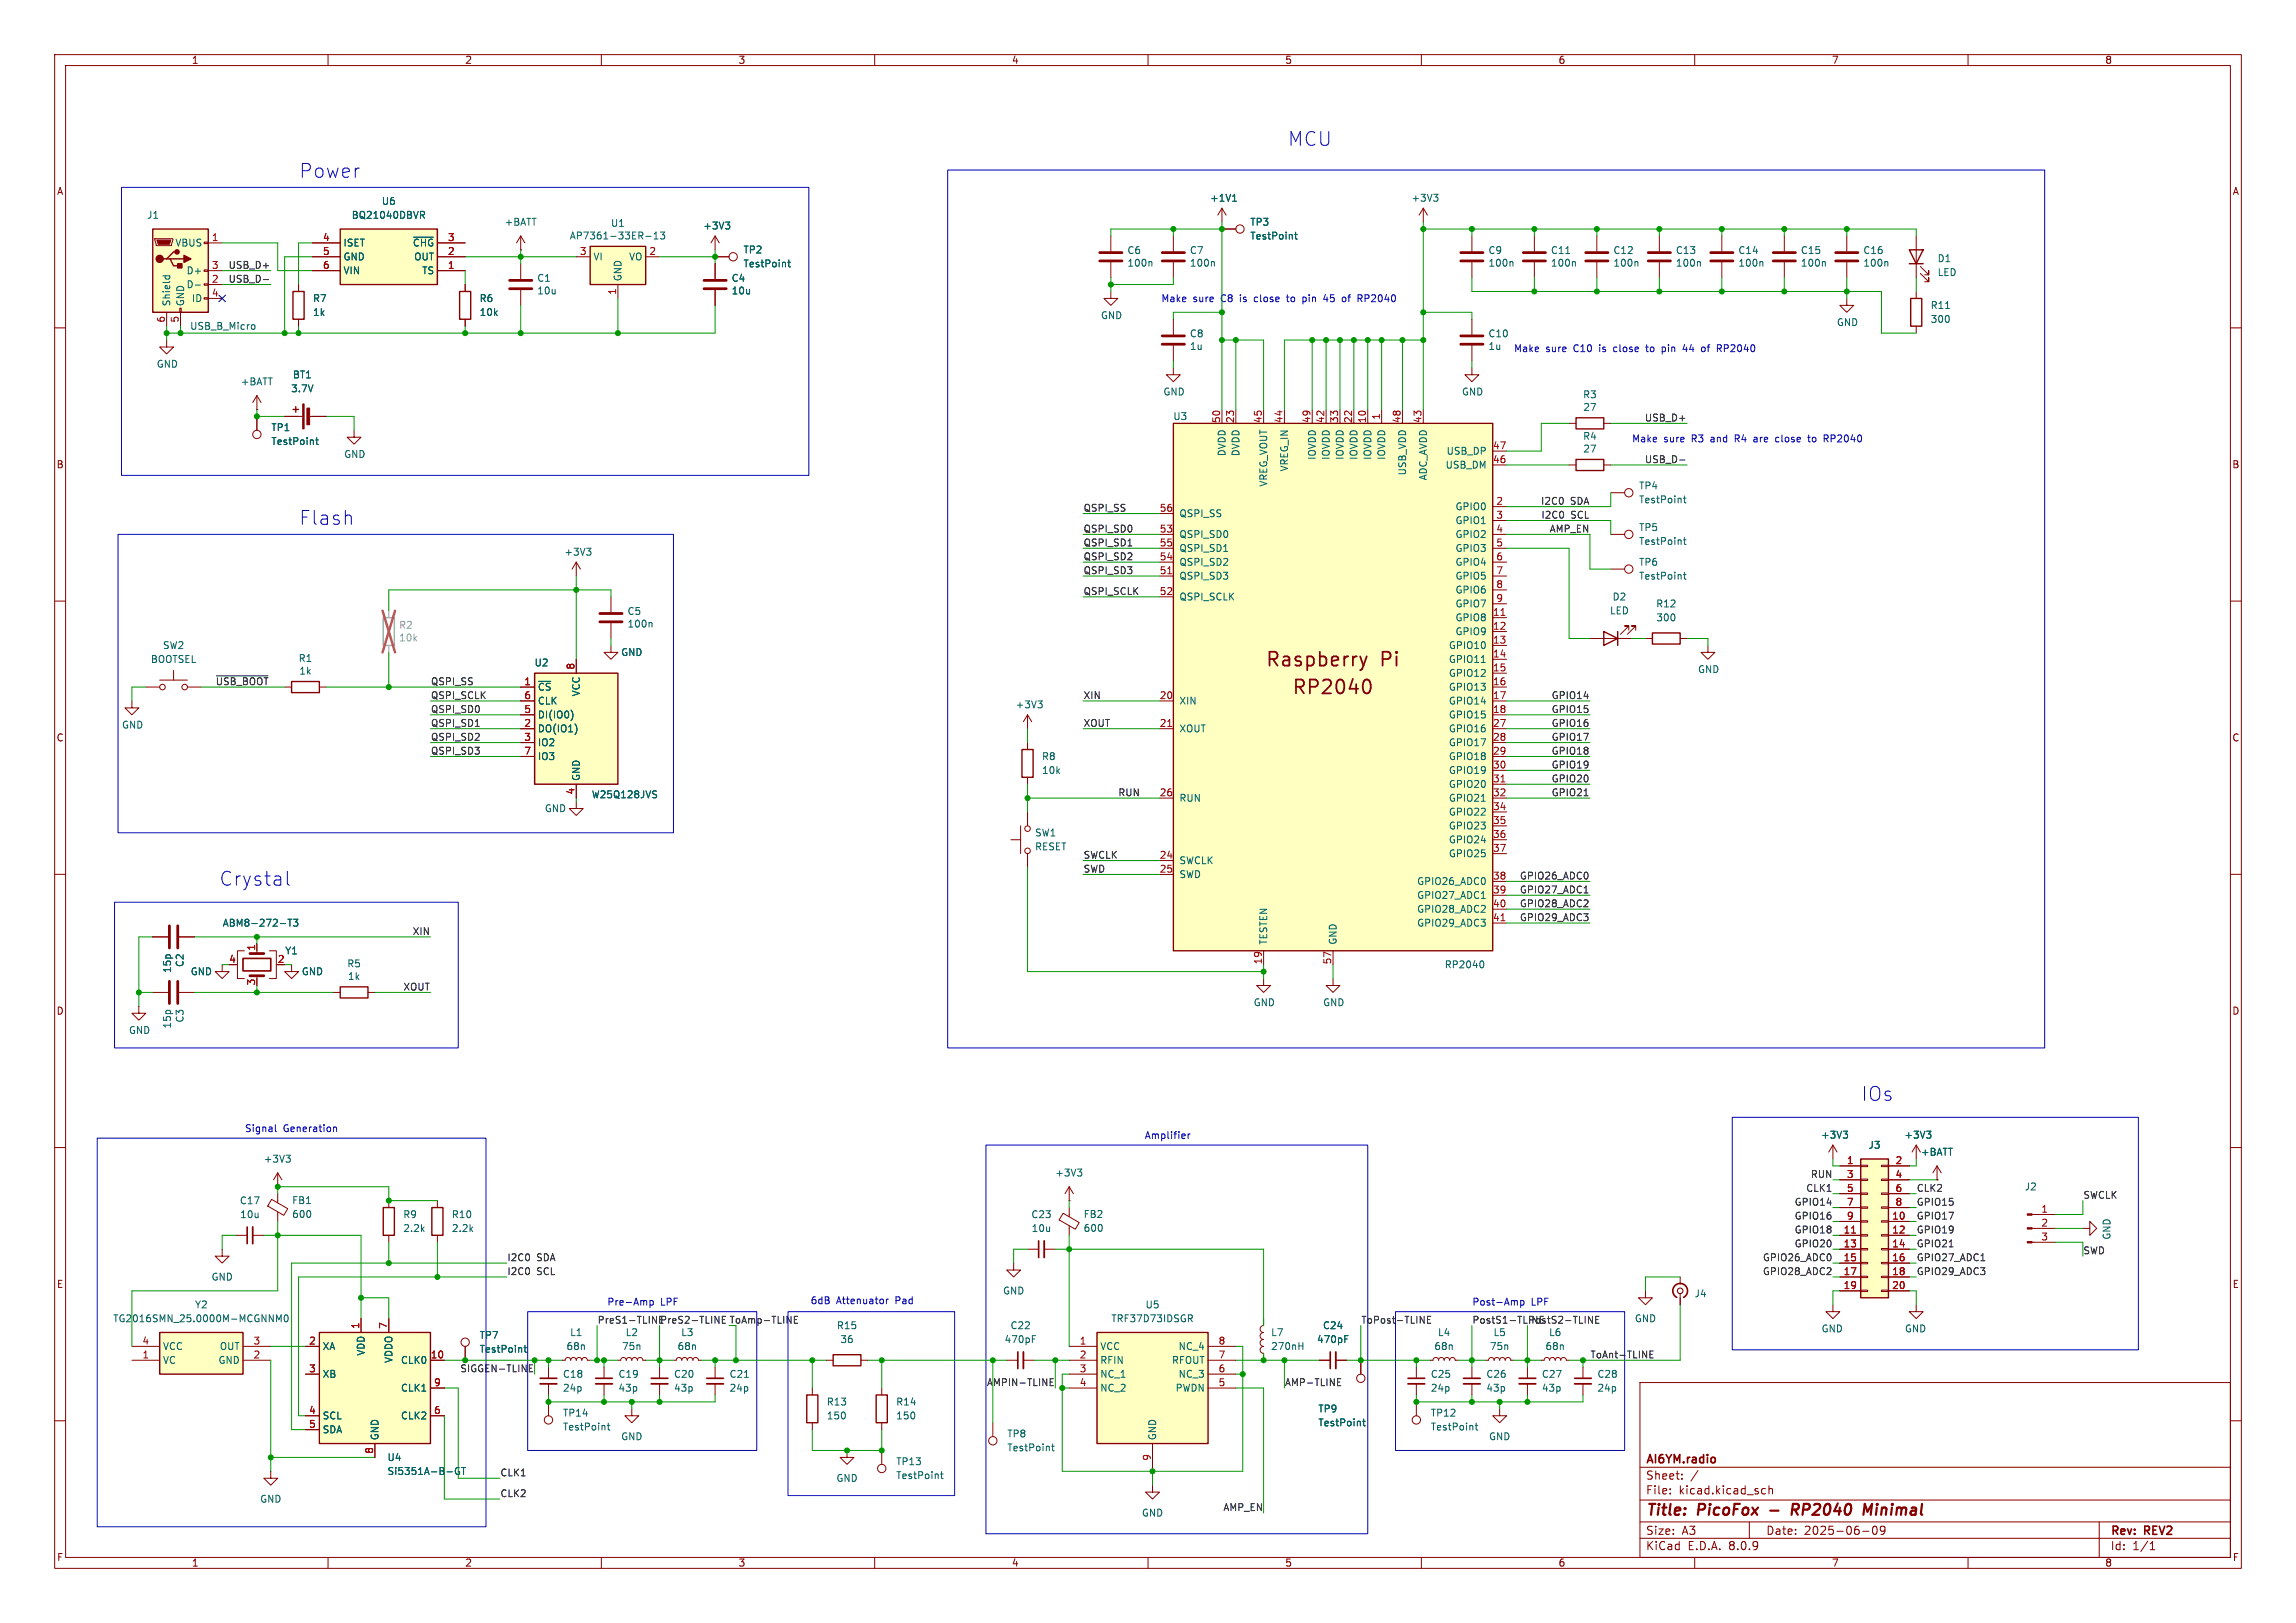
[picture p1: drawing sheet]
<svg xmlns="http://www.w3.org/2000/svg" width="420mm" height="297mm" viewBox="0 0 420 297" stroke-linecap="round" stroke-linejoin="round" font-family="sans-serif">
<defs><g id="words">
<g font-size="3.5" fill="#0000c2">
<text x="235.5" y="26.9">MCU</text>
<text x="54.6" y="32.8">Power</text>
<text x="54.6" y="96.3">Flash</text>
<text x="40" y="162.3">Crystal</text>
<text x="340.4" y="201.7">IOs</text>
</g>
<g font-size="3.5" fill="#840000">
<text x="231.4" y="122.4">Raspberry</text>
<text x="252.5" y="122.4">Pi</text>
<text x="236.2" y="127.5">RP2040</text>
</g>
<g font-size="2.8" fill="#840000">
<text x="301" y="277.9">Title:</text>
<text x="310.6" y="277.9">PicoFox</text>
<text x="329.4" y="277.9">RP2040</text>
<text x="343.3" y="277.9">Minimal</text>
</g>
<g font-size="2.1" fill="#840000">
<text x="301" y="268.2">AI6YM.radio</text>
<text x="301" y="273.7">File:</text>
<text x="301" y="271">Sheet:</text>
<text x="307.1" y="273.7">kicad.kicad_sch</text>
<text x="301" y="281.1">Size:</text>
<text x="307.6" y="281.1">A3</text>
<text x="323" y="281.1">Date:</text>
<text x="330" y="281.1">2025-06-09</text>
<text x="386" y="281.3">Rev:</text>
<text x="392.4" y="281.3">REV2</text>
<text x="301" y="283.9">KiCad</text>
<text x="308.7" y="283.9">E.D.A.</text>
<text x="316.3" y="283.9">8.0.9</text>
<text x="386" y="283.9">Id:</text>
<text x="390.1" y="283.9">1/1</text>
</g>
<g font-size="1.8" fill="#840000">
<text x="35" y="11.9">1</text>
<text x="85" y="11.9">2</text>
<text x="135" y="11.9">3</text>
<text x="185" y="11.9">4</text>
<text x="235" y="11.9">5</text>
<text x="285" y="11.9">6</text>
<text x="335" y="11.9">7</text>
<text x="385" y="11.9">8</text>
<text x="10.3" y="35.9">A</text>
<text x="408.3" y="35.9">A</text>
<text x="10.3" y="85.9">B</text>
<text x="408.2" y="85.9">B</text>
<text x="10.3" y="135.9">C</text>
<text x="408.2" y="135.9">C</text>
<text x="10.3" y="185.9">D</text>
<text x="408.2" y="185.9">D</text>
<text x="10.3" y="235.9">E</text>
<text x="408.3" y="235.9">E</text>
<text x="10.3" y="285.9">F</text>
<text x="35" y="286.9">1</text>
<text x="85" y="286.9">2</text>
<text x="135" y="286.9">3</text>
<text x="185" y="286.9">4</text>
<text x="235" y="286.9">5</text>
<text x="285" y="286.9">6</text>
<text x="335" y="286.9">7</text>
<text x="385" y="286.9">8</text>
<text x="408.3" y="285.9">F</text>
</g>
<g font-size="1.8" fill="#006464">
<text x="26.8" y="40.2">J1</text>
<text x="64.2" y="40.2">BQ21040DBVR</text>
<text x="69.7" y="37.7">U6</text>
<text x="92.2" y="41.5">+BATT</text>
<text x="111.7" y="41.7">U1</text>
<text x="221.3" y="37.1">+1V1</text>
<text x="228.6" y="41.5">TP3</text>
<text x="258.1" y="37.1">+3V3</text>
<text x="32" y="45.3">VBUS</text>
<text x="62.7" y="45.3">ISET</text>
<text x="62.7" y="47.9">GND</text>
<text x="75.4" y="45.3">~{CHG}</text>
<text x="75.7" y="47.9">OUT</text>
<text x="104.1" y="44">AP7361-33ER-13</text>
<text x="108.5" y="47.9">VI</text>
<text x="115" y="47.9">VO</text>
<text x="128.5" y="42.2">+3V3</text>
<text x="135.9" y="46.6">TP2</text>
<text x="206.1" y="46.7">C6</text>
<text x="217.6" y="46.7">C7</text>
<text x="228.6" y="44">TestPoint</text>
<text x="272.2" y="46.7">C9</text>
<text x="283.6" y="46.7">C11</text>
<text x="295" y="46.7">C12</text>
<text x="306.5" y="46.7">C13</text>
<text x="317.9" y="46.7">C14</text>
<text x="329.3" y="46.7">C15</text>
<text x="340.8" y="46.7">C16</text>
<text x="34" y="52.9">D-</text>
<text x="34" y="50.4">D+</text>
<text x="62.7" y="50.4">VIN</text>
<text x="77.1" y="50.4">TS</text>
<text x="98.2" y="51.8">C1</text>
<text x="113.9" y="51.6" transform="rotate(-90 113.9 51.6)">GND</text>
<text x="133.7" y="51.8">C4</text>
<text x="135.9" y="49.1">TestPoint</text>
<text x="206.1" y="49">100n</text>
<text x="217.6" y="49">100n</text>
<text x="272.2" y="49">100n</text>
<text x="283.6" y="49">100n</text>
<text x="295" y="49">100n</text>
<text x="306.5" y="49">100n</text>
<text x="317.9" y="49">100n</text>
<text x="329.3" y="49">100n</text>
<text x="340.8" y="49">100n</text>
<text x="354.3" y="48.2">D1</text>
<text x="354.3" y="50.7">LED</text>
<text x="31.3" y="56.1" transform="rotate(-90 31.3 56.1)">Shield</text>
<text x="33.9" y="56.1" transform="rotate(-90 33.9 56.1)">GND</text>
<text x="35" y="55.5">ID</text>
<text x="57.2" y="55.5">R7</text>
<text x="57.2" y="58">1k</text>
<text x="87.6" y="55.5">R6</text>
<text x="87.6" y="58">10k</text>
<text x="98.2" y="54.1">10u</text>
<text x="133.7" y="54.1">10u</text>
<text x="201.3" y="58.6">GND</text>
<text x="335.9" y="59.9">GND</text>
<text x="353.1" y="59.3">300</text>
<text x="353.1" y="56.7">R11</text>
<text x="34.7" y="60.6">USB_B_Micro</text>
<text x="217.6" y="61.9">C8</text>
<text x="217.6" y="64.2">1u</text>
<text x="272.2" y="64.2">1u</text>
<text x="272.2" y="61.9">C10</text>
<text x="28.6" y="67.5">GND</text>
<text x="44" y="70.7">+BATT</text>
<text x="53.2" y="72">3.7V</text>
<text x="53.5" y="69.4">BT1</text>
<text x="212.7" y="72.6">GND</text>
<text x="214.5" y="77.1">U3</text>
<text x="267.3" y="72.6">GND</text>
<text x="289.5" y="73.1">R3</text>
<text x="289.5" y="75.4">27</text>
<text x="49.5" y="79.1">TP1</text>
<text x="49.5" y="81.6">TestPoint</text>
<text x="62.9" y="84">GND</text>
<text x="224.4" y="83.6" transform="rotate(-90 224.4 83.6)">DVDD</text>
<text x="226.9" y="83.6" transform="rotate(-90 226.9 83.6)">DVDD</text>
<text x="264.5" y="83.4">USB_DP</text>
<text x="289.5" y="80.7">R4</text>
<text x="289.5" y="83">27</text>
<text x="232" y="89.2" transform="rotate(-90 232 89.2)">VREG_VOUT</text>
<text x="235.8" y="86.4" transform="rotate(-90 235.8 86.4)">VREG_IN</text>
<text x="240.9" y="84.3" transform="rotate(-90 240.9 84.3)">IOVDD</text>
<text x="243.4" y="84.3" transform="rotate(-90 243.4 84.3)">IOVDD</text>
<text x="246" y="84.3" transform="rotate(-90 246 84.3)">IOVDD</text>
<text x="248.5" y="84.3" transform="rotate(-90 248.5 84.3)">IOVDD</text>
<text x="251.1" y="84.3" transform="rotate(-90 251.1 84.3)">IOVDD</text>
<text x="253.6" y="84.3" transform="rotate(-90 253.6 84.3)">IOVDD</text>
<text x="257.4" y="87.1" transform="rotate(-90 257.4 87.1)">USB_VDD</text>
<text x="261.2" y="88" transform="rotate(-90 261.2 88)">ADC_AVDD</text>
<text x="264.3" y="86">USB_DM</text>
<text x="299.7" y="89.8">TP4</text>
<text x="215.6" y="94.8">QSPI_SS</text>
<text x="266.1" y="93.6">GPIO0</text>
<text x="299.7" y="92.3">TestPoint</text>
<text x="103.1" y="101.9">+3V3</text>
<text x="215.6" y="98.7">QSPI_SD0</text>
<text x="215.6" y="101.2">QSPI_SD1</text>
<text x="266.1" y="96.1">GPIO1</text>
<text x="266.1" y="98.7">GPIO2</text>
<text x="266.1" y="101.2">GPIO3</text>
<text x="299.7" y="97.4">TP5</text>
<text x="299.7" y="99.9">TestPoint</text>
<text x="215.6" y="106.3">QSPI_SD3</text>
<text x="215.6" y="103.7">QSPI_SD2</text>
<text x="266.1" y="103.7">GPIO4</text>
<text x="266.1" y="106.3">GPIO5</text>
<text x="299.7" y="103.7">TP6</text>
<text x="299.7" y="106.3">TestPoint</text>
<text x="114.7" y="112.7">C5</text>
<text x="215.6" y="110.1">QSPI_SCLK</text>
<text x="266.1" y="113.9">GPIO8</text>
<text x="266.1" y="108.8">GPIO6</text>
<text x="266.1" y="111.4">GPIO7</text>
<text x="294.4" y="112.6">LED</text>
<text x="294.9" y="110.1">D2</text>
<text x="302.9" y="111.4">R12</text>
<text x="302.9" y="113.9">300</text>
<text x="29.7" y="119">SW2</text>
<text x="114.7" y="115">100n</text>
<text x="264.9" y="119">GPIO10</text>
<text x="266.1" y="116.4">GPIO9</text>
<text x="27.5" y="121.5">BOOTSEL</text>
<text x="54.5" y="121.3">R1</text>
<text x="54.7" y="123.6">1k</text>
<text x="97.7" y="122.1">U2</text>
<text x="113.5" y="120.2">GND</text>
<text x="264.9" y="121.5">GPIO11</text>
<text x="264.9" y="124.1">GPIO12</text>
<text x="310.5" y="123.4">GND</text>
<text x="98.3" y="126.6">~{CS}</text>
<text x="98.3" y="131.7">DI(IO0)</text>
<text x="98.3" y="129.1">CLK</text>
<text x="106.3" y="127.5" transform="rotate(-90 106.3 127.5)">VCC</text>
<text x="185.7" y="129.8">+3V3</text>
<text x="215.6" y="129.1">XIN</text>
<text x="264.9" y="126.6">GPIO13</text>
<text x="264.9" y="129.1">GPIO14</text>
<text x="264.9" y="131.7">GPIO15</text>
<text x="22.2" y="133.5">GND</text>
<text x="98.3" y="134.2">DO(IO1)</text>
<text x="98.3" y="136.8">IO2</text>
<text x="215.6" y="134.2">XOUT</text>
<text x="264.9" y="134.2">GPIO16</text>
<text x="264.9" y="136.8">GPIO17</text>
<text x="98.3" y="139.3">IO3</text>
<text x="106.3" y="143" transform="rotate(-90 106.3 143)">GND</text>
<text x="190.5" y="139.3">R8</text>
<text x="190.5" y="141.8">10k</text>
<text x="264.9" y="139.3">GPIO18</text>
<text x="264.9" y="141.8">GPIO19</text>
<text x="99.6" y="148.8">GND</text>
<text x="108.2" y="146.3">W25Q128JVS</text>
<text x="215.6" y="146.9">RUN</text>
<text x="264.9" y="144.4">GPIO20</text>
<text x="264.9" y="146.9">GPIO21</text>
<text x="264.9" y="149.5">GPIO22</text>
<text x="189.2" y="155.8">RESET</text>
<text x="189.2" y="153.3">SW1</text>
<text x="264.9" y="152">GPIO23</text>
<text x="264.9" y="154.5">GPIO24</text>
<text x="215.6" y="158.3">SWCLK</text>
<text x="215.6" y="160.9">SWD</text>
<text x="264.9" y="157.1">GPIO25</text>
<text x="259.1" y="162.2">GPIO26_ADC0</text>
<text x="259.1" y="164.7">GPIO27_ADC1</text>
<text x="259.1" y="167.2">GPIO28_ADC2</text>
<text x="40.6" y="169.8">ABM8-272-T3</text>
<text x="232" y="173" transform="rotate(-90 232 173)">TESTEN</text>
<text x="244.7" y="173" transform="rotate(-90 244.7 173)">GND</text>
<text x="259.1" y="169.8">GPIO29_ADC3</text>
<text x="31.5" y="178.2" transform="rotate(-90 31.5 178.2)">15p</text>
<text x="33.8" y="177.1" transform="rotate(-90 33.8 177.1)">C2</text>
<text x="34.8" y="178.7">GND</text>
<text x="52.1" y="174.9">Y1</text>
<text x="55.1" y="178.7">GND</text>
<text x="63.4" y="177.2">R5</text>
<text x="63.5" y="179.5">1k</text>
<text x="264.2" y="177.4">RP2040</text>
<text x="229.2" y="184.3">GND</text>
<text x="241.9" y="184.3">GND</text>
<text x="23.5" y="189.4">GND</text>
<text x="31.5" y="188.3" transform="rotate(-90 31.5 188.3)">15p</text>
<text x="33.8" y="187.2" transform="rotate(-90 33.8 187.2)">C3</text>
<text x="333" y="208.6">+3V3</text>
<text x="348.3" y="208.6">+3V3</text>
<text x="48.2" y="213">+3V3</text>
<text x="192.9" y="215.5">+3V3</text>
<text x="341.7" y="210.4">J3</text>
<text x="351.3" y="211.7">+BATT</text>
<text x="43.8" y="220.6">C17</text>
<text x="53.3" y="220.5">FB1</text>
<text x="370.3" y="218">J2</text>
<text x="43.8" y="223.1">10u</text>
<text x="53.3" y="223.1">600</text>
<text x="73.7" y="223.1">R9</text>
<text x="73.7" y="225.7">2.2k</text>
<text x="82.6" y="225.7">2.2k</text>
<text x="82.6" y="223.1">R10</text>
<text x="188.6" y="223.1">C23</text>
<text x="188.6" y="225.7">10u</text>
<text x="198.1" y="223.1">FB2</text>
<text x="198.1" y="225.6">600</text>
<text x="386.3" y="227" transform="rotate(-90 386.3 227)">GND</text>
<text x="35.6" y="239.6">Y2</text>
<text x="38.6" y="234.5">GND</text>
<text x="183.4" y="237.1">GND</text>
<text x="209.4" y="239.6">U5</text>
<text x="309.9" y="237.6">J4</text>
<text x="20.6" y="242.2">TG2016SMN_25.0000M-MCGNNM0</text>
<text x="87.6" y="245.2">TP7</text>
<text x="104.2" y="244.7">L1</text>
<text x="114.3" y="244.7">L2</text>
<text x="124.5" y="244.7">L3</text>
<text x="153" y="243.4">R15</text>
<text x="153.6" y="246">36</text>
<text x="183.7" y="246">470pF</text>
<text x="184.8" y="243.4">C22</text>
<text x="203.2" y="242.2">TRF37D73IDSGR</text>
<text x="232.4" y="244.7">L7</text>
<text x="240.8" y="246">470pF</text>
<text x="241.9" y="243.4">C24</text>
<text x="262.9" y="244.7">L4</text>
<text x="273.1" y="244.7">L5</text>
<text x="283.3" y="244.7">L6</text>
<text x="299" y="242.2">GND</text>
<text x="333.1" y="244">GND</text>
<text x="348.4" y="244">GND</text>
<text x="29.7" y="249.8">VC</text>
<text x="29.7" y="247.2">VCC</text>
<text x="39.9" y="249.8">GND</text>
<text x="40.1" y="247.2">OUT</text>
<text x="58.9" y="247.2">XA</text>
<text x="66.9" y="248.2" transform="rotate(-90 66.9 248.2)">VDD</text>
<text x="72" y="249.5" transform="rotate(-90 72 249.5)">VDDO</text>
<text x="73.3" y="249.8">CLK0</text>
<text x="87.6" y="247.8">TestPoint</text>
<text x="103.5" y="247.2">68n</text>
<text x="113.7" y="247.2">75n</text>
<text x="123.8" y="247.2">68n</text>
<text x="201.2" y="247.2">VCC</text>
<text x="201.2" y="249.8">RFIN</text>
<text x="214.3" y="249.8">RFOUT</text>
<text x="215.5" y="247.2">NC_4</text>
<text x="232.4" y="247.2">270nH</text>
<text x="262.3" y="247.2">68n</text>
<text x="272.4" y="247.2">75n</text>
<text x="282.6" y="247.2">68n</text>
<text x="58.9" y="252.3">XB</text>
<text x="73.3" y="254.9">CLK1</text>
<text x="102.9" y="252.3">C18</text>
<text x="102.9" y="254.9">24p</text>
<text x="113" y="252.3">C19</text>
<text x="113" y="254.9">43p</text>
<text x="123.2" y="252.3">C20</text>
<text x="123.2" y="254.9">43p</text>
<text x="133.4" y="252.3">C21</text>
<text x="133.4" y="254.9">24p</text>
<text x="151.1" y="257.4">R13</text>
<text x="163.8" y="257.4">R14</text>
<text x="201.2" y="252.3">NC_1</text>
<text x="201.2" y="254.9">NC_2</text>
<text x="214.9" y="254.9">PWDN</text>
<text x="215.5" y="252.3">NC_3</text>
<text x="261.6" y="252.3">C25</text>
<text x="261.6" y="254.9">24p</text>
<text x="271.8" y="252.3">C26</text>
<text x="271.8" y="254.9">43p</text>
<text x="281.9" y="252.3">C27</text>
<text x="281.9" y="254.9">43p</text>
<text x="292.1" y="252.3">C28</text>
<text x="292.1" y="254.9">24p</text>
<text x="58.9" y="259.9">SCL</text>
<text x="58.9" y="262.5">SDA</text>
<text x="69.4" y="263.7" transform="rotate(-90 69.4 263.7)">GND</text>
<text x="73.3" y="259.9">CLK2</text>
<text x="102.9" y="262">TestPoint</text>
<text x="102.9" y="259.4">TP14</text>
<text x="113.5" y="263.8">GND</text>
<text x="151.1" y="259.9">150</text>
<text x="163.8" y="259.9">150</text>
<text x="184.2" y="263.2">TP8</text>
<text x="211.7" y="263.7" transform="rotate(-90 211.7 263.7)">GND</text>
<text x="241.1" y="258.7">TP9</text>
<text x="241.1" y="261.2">TestPoint</text>
<text x="261.6" y="262">TestPoint</text>
<text x="261.6" y="259.4">TP12</text>
<text x="272.3" y="263.8">GND</text>
<text x="70.8" y="267.6">U4</text>
<text x="163.8" y="268.3">TP13</text>
<text x="184.2" y="265.8">TestPoint</text>
<text x="47.5" y="275.2">GND</text>
<text x="70.8" y="270.1">Si5351A-B-GT</text>
<text x="152.9" y="271.4">GND</text>
<text x="163.8" y="270.9">TestPoint</text>
<text x="208.8" y="277.7">GND</text>
</g>
<g font-size="1.8" fill="#a90000">
<text x="38.7" y="44.2">1</text>
<text x="59" y="44.2">4</text>
<text x="59" y="46.7">5</text>
<text x="81.8" y="46.7">2</text>
<text x="81.8" y="44.2">3</text>
<text x="106" y="46.7">3</text>
<text x="118.7" y="46.7">2</text>
<text x="38.7" y="51.8">2</text>
<text x="38.7" y="49.3">3</text>
<text x="59" y="49.3">6</text>
<text x="81.8" y="49.3">1</text>
<text x="30.2" y="59.1" transform="rotate(-90 30.2 59.1)">6</text>
<text x="32.8" y="59.1" transform="rotate(-90 32.8 59.1)">5</text>
<text x="38.7" y="54.4">4</text>
<text x="112.8" y="54" transform="rotate(-90 112.8 54)">1</text>
<text x="223.3" y="77.5" transform="rotate(-90 223.3 77.5)">50</text>
<text x="225.8" y="77.5" transform="rotate(-90 225.8 77.5)">23</text>
<text x="230.9" y="77.5" transform="rotate(-90 230.9 77.5)">45</text>
<text x="234.7" y="77.5" transform="rotate(-90 234.7 77.5)">44</text>
<text x="239.8" y="77.5" transform="rotate(-90 239.8 77.5)">49</text>
<text x="242.3" y="77.5" transform="rotate(-90 242.3 77.5)">42</text>
<text x="244.9" y="77.5" transform="rotate(-90 244.9 77.5)">33</text>
<text x="247.4" y="77.5" transform="rotate(-90 247.4 77.5)">22</text>
<text x="249.9" y="77.5" transform="rotate(-90 249.9 77.5)">10</text>
<text x="252.5" y="76.9" transform="rotate(-90 252.5 76.9)">1</text>
<text x="256.3" y="77.5" transform="rotate(-90 256.3 77.5)">48</text>
<text x="260.1" y="77.5" transform="rotate(-90 260.1 77.5)">43</text>
<text x="273" y="82.3">47</text>
<text x="273" y="84.8">46</text>
<text x="212" y="93.7">56</text>
<text x="273.6" y="92.5">2</text>
<text x="273.6" y="95">3</text>
<text x="212" y="97.5">53</text>
<text x="212" y="100.1">55</text>
<text x="273.6" y="97.5">4</text>
<text x="273.6" y="100.1">5</text>
<text x="212" y="105.2">51</text>
<text x="212" y="102.6">54</text>
<text x="273.6" y="102.6">6</text>
<text x="273.6" y="105.2">7</text>
<text x="273.6" y="107.7">8</text>
<text x="212" y="109">52</text>
<text x="273" y="112.8">11</text>
<text x="273.6" y="110.2">9</text>
<text x="273" y="115.3">12</text>
<text x="273" y="117.9">13</text>
<text x="95.8" y="125.5">1</text>
<text x="105.2" y="122.6" transform="rotate(-90 105.2 122.6)">8</text>
<text x="273" y="120.4">14</text>
<text x="273" y="122.9">15</text>
<text x="273" y="125.5">16</text>
<text x="95.8" y="130.6">5</text>
<text x="95.8" y="128">6</text>
<text x="212" y="128">20</text>
<text x="273" y="128">17</text>
<text x="273" y="130.6">18</text>
<text x="95.8" y="133.1">2</text>
<text x="95.8" y="135.6">3</text>
<text x="212" y="133.1">21</text>
<text x="273" y="133.1">27</text>
<text x="273" y="135.6">28</text>
<text x="95.8" y="138.2">7</text>
<text x="273" y="138.2">29</text>
<text x="273" y="140.7">30</text>
<text x="273" y="143.3">31</text>
<text x="105.2" y="145.5" transform="rotate(-90 105.2 145.5)">4</text>
<text x="212" y="145.8">26</text>
<text x="273" y="145.8">32</text>
<text x="273" y="148.3">34</text>
<text x="273" y="150.9">35</text>
<text x="273" y="153.4">36</text>
<text x="273" y="156">37</text>
<text x="212" y="157.2">24</text>
<text x="212" y="159.8">25</text>
<text x="273" y="161">38</text>
<text x="273" y="163.6">39</text>
<text x="273" y="166.1">40</text>
<text x="273" y="168.7">41</text>
<text x="41.8" y="176.3">4</text>
<text x="46.7" y="174.1" transform="rotate(-90 46.7 174.1)">1</text>
<text x="50.7" y="176.3">2</text>
<text x="230.9" y="176.6" transform="rotate(-90 230.9 176.6)">19</text>
<text x="243.6" y="176.6" transform="rotate(-90 243.6 176.6)">57</text>
<text x="46.7" y="180.4" transform="rotate(-90 46.7 180.4)">3</text>
<text x="337.7" y="213.1">1</text>
<text x="337.7" y="215.6">3</text>
<text x="346.6" y="213.1">2</text>
<text x="346.6" y="215.6">4</text>
<text x="337.7" y="218.2">5</text>
<text x="337.7" y="220.7">7</text>
<text x="346.6" y="218.2">6</text>
<text x="346.6" y="220.7">8</text>
<text x="373.3" y="222">1</text>
<text x="337.1" y="225.8">11</text>
<text x="337.7" y="223.3">9</text>
<text x="346" y="223.3">10</text>
<text x="346" y="225.8">12</text>
<text x="373.3" y="224.5">2</text>
<text x="373.3" y="227.1">3</text>
<text x="337.1" y="228.3">13</text>
<text x="337.1" y="230.9">15</text>
<text x="337.1" y="233.4">17</text>
<text x="346" y="228.3">14</text>
<text x="346" y="230.9">16</text>
<text x="346" y="233.4">18</text>
<text x="337.1" y="236">19</text>
<text x="346" y="236">20</text>
<text x="65.8" y="243.3" transform="rotate(-90 65.8 243.3)">1</text>
<text x="70.9" y="243.3" transform="rotate(-90 70.9 243.3)">7</text>
<text x="26" y="248.7">1</text>
<text x="26" y="246.1">4</text>
<text x="46.3" y="248.7">2</text>
<text x="46.3" y="246.1">3</text>
<text x="56.4" y="246.1">2</text>
<text x="56.4" y="251.2">3</text>
<text x="78.7" y="248.7">10</text>
<text x="197.4" y="246.1">1</text>
<text x="197.4" y="248.7">2</text>
<text x="197.4" y="251.2">3</text>
<text x="222.8" y="251.2">6</text>
<text x="222.8" y="248.7">7</text>
<text x="222.8" y="246.1">8</text>
<text x="79.3" y="253.7">9</text>
<text x="197.4" y="253.7">4</text>
<text x="222.8" y="253.7">5</text>
<text x="56.4" y="258.8">4</text>
<text x="56.4" y="261.4">5</text>
<text x="79.3" y="258.8">6</text>
<text x="68.3" y="266.1" transform="rotate(-90 68.3 266.1)">8</text>
<text x="210.6" y="267.4" transform="rotate(-90 210.6 267.4)">9</text>
</g>
<g font-size="1.8" fill="#0f0f0f">
<text x="41.7" y="49.3">USB_D+</text>
<text x="41.7" y="51.8">USB_D-</text>
<text x="300.8" y="77.2">USB_D+</text>
<text x="300.8" y="84.8">USB_D-</text>
<text x="198.1" y="93.7">QSPI_SS</text>
<text x="281.8" y="92.4">I2C0</text>
<text x="281.9" y="95">I2C0</text>
<text x="287.3" y="92.4">SDA</text>
<text x="287.3" y="95">SCL</text>
<text x="198.1" y="97.5">QSPI_SD0</text>
<text x="198.1" y="100.1">QSPI_SD1</text>
<text x="283.4" y="97.5">AMP_EN</text>
<text x="198.1" y="105.1">QSPI_SD3</text>
<text x="198.1" y="102.6">QSPI_SD2</text>
<text x="198.1" y="109">QSPI_SCLK</text>
<text x="39.4" y="125.5">~{USB_BOOT}</text>
<text x="78.7" y="125.5">QSPI_SS</text>
<text x="78.7" y="128">QSPI_SCLK</text>
<text x="78.7" y="130.5">QSPI_SD0</text>
<text x="198.1" y="128">XIN</text>
<text x="283.7" y="128">GPIO14</text>
<text x="283.7" y="130.5">GPIO15</text>
<text x="78.7" y="135.6">QSPI_SD2</text>
<text x="78.7" y="133.1">QSPI_SD1</text>
<text x="198.1" y="133.1">XOUT</text>
<text x="283.7" y="135.6">GPIO17</text>
<text x="283.7" y="133.1">GPIO16</text>
<text x="78.7" y="138.2">QSPI_SD3</text>
<text x="283.7" y="143.2">GPIO20</text>
<text x="283.7" y="140.7">GPIO19</text>
<text x="283.7" y="138.2">GPIO18</text>
<text x="204.5" y="145.8">RUN</text>
<text x="283.7" y="145.8">GPIO21</text>
<text x="198.1" y="159.8">SWD</text>
<text x="198.1" y="157.2">SWCLK</text>
<text x="277.9" y="161">GPIO26_ADC0</text>
<text x="277.9" y="166.1">GPIO28_ADC2</text>
<text x="277.9" y="163.6">GPIO27_ADC1</text>
<text x="75.4" y="171.2">XIN</text>
<text x="277.9" y="168.6">GPIO29_ADC3</text>
<text x="73.7" y="181.3">XOUT</text>
<text x="331.1" y="215.6">RUN</text>
<text x="328.2" y="220.7">GPIO14</text>
<text x="330.3" y="218.2">CLK1</text>
<text x="350.5" y="220.7">GPIO15</text>
<text x="350.5" y="218.2">CLK2</text>
<text x="381" y="219.4">SWCLK</text>
<text x="328.2" y="225.8">GPIO18</text>
<text x="328.2" y="223.3">GPIO16</text>
<text x="350.5" y="223.3">GPIO17</text>
<text x="350.5" y="225.8">GPIO19</text>
<text x="92.7" y="230.9">I2C0</text>
<text x="92.7" y="233.4">I2C0</text>
<text x="98.2" y="230.9">SDA</text>
<text x="98.2" y="233.4">SCL</text>
<text x="322.4" y="233.4">GPIO28_ADC2</text>
<text x="322.4" y="230.9">GPIO26_ADC0</text>
<text x="328.2" y="228.3">GPIO20</text>
<text x="350.5" y="230.9">GPIO27_ADC1</text>
<text x="350.5" y="228.3">GPIO21</text>
<text x="350.5" y="233.4">GPIO29_ADC3</text>
<text x="381" y="229.6">SWD</text>
<text x="109.2" y="242.3">PreS1-TLINE PreS2-TLINE</text>
<text x="248.9" y="242.3">ToPost-TLINE</text>
<text x="269.2" y="242.3">PostS1-TLINE</text>
<text x="279.4" y="242.3">PostS2-TLINE</text>
<text x="84.1" y="251.2">SIGGEN-TLINE</text>
<text x="290.8" y="248.7">ToAnt-TLINE</text>
<text x="180.4" y="253.7">AMPIN-TLINE</text>
<text x="234.9" y="253.7">AMP-TLINE</text>
<text x="91.4" y="270.2">CLK1</text>
<text x="91.4" y="274.1">CLK2</text>
<text x="223.7" y="276.6">AMP_EN</text>
</g>
<g font-size="1.8" fill="#0000c2">
<text x="212.3" y="55.4">Make</text>
<text x="218.2" y="55.4">sure</text>
<text x="223.5" y="55.4">C8</text>
<text x="227.1" y="55.4">is</text>
<text x="229.9" y="55.4">close</text>
<text x="236.1" y="55.4">to</text>
<text x="239.1" y="55.4">pin</text>
<text x="243.2" y="55.4">45</text>
<text x="246.8" y="55.4">of</text>
<text x="249.9" y="55.4">RP2040</text>
<text x="276.9" y="64.5">Make</text>
<text x="282.7" y="64.5">sure</text>
<text x="288" y="64.5">C10</text>
<text x="292.8" y="64.5">is</text>
<text x="295.6" y="64.5">close</text>
<text x="301.8" y="64.5">to</text>
<text x="304.9" y="64.5">pin</text>
<text x="308.9" y="64.5">44</text>
<text x="312.5" y="64.5">of</text>
<text x="315.6" y="64.5">RP2040</text>
<text x="298.4" y="81">Make</text>
<text x="304.3" y="81">sure</text>
<text x="309.6" y="81">R3</text>
<text x="313.2" y="81">and</text>
<text x="317.8" y="81">R4</text>
<text x="321.5" y="81">are</text>
<text x="325.7" y="81">close</text>
<text x="331.9" y="81">to</text>
<text x="334.9" y="81">RP2040</text>
<text x="44.7" y="207.4">Signal</text>
<text x="51.8" y="207.4">Generation</text>
<text x="209.3" y="208.6">Amplifier</text>
<text x="111" y="239.1">Pre-Amp</text>
<text x="120.8" y="239.1">LPF</text>
<text x="148.2" y="238.9">6dB</text>
<text x="153" y="238.9">Attenuator</text>
<text x="163.9" y="238.9">Pad</text>
<text x="269.2" y="239.1">Post-Amp</text>
<text x="280.1" y="239.1">LPF</text>
</g>
<g font-size="1.8" fill="#989898">
<text x="72.9" y="115.3">R2</text>
<text x="72.9" y="117.6">10k</text>
</g>
<text font-size="1.8" fill="#009600" x="133.3" y="242.3">ToAmp-TLINE</text>
</g></defs>
<g fill="none" stroke="#840000" stroke-width=".18">
<path d="M10 10h400v277h-400zM12 12h396v273h-396zM60 10v2M110 10v2M160 10v2M210 10v2M260 10v2M310 10v2M360 10v2M10 60h2M408 60h2M10 110h2"/>
<path d="M408 110h2M10 160h2M408 160h2M10 210h2M408 210h2M300 253h108v32h-108zM10 260h2M300 278.5h108M300 274.5h108M300 268.5h108M305.5 273.2v.2M305.5 272.5v.1"/>
<path d="M307.7 270.5v.2M307.7 269.8v.1M310.6 269.1l-1.3 1.9M320 278.5v3M322.4 273.3h.5M322.4 272.5h.5M323.6 272.5l.2-.1 .4 .1v.9M323.6 271.9v1.5M342.7 279.4l.2-.1a.8 .8 0 0 1 .5 .7 .8 .8 0 0 1-.5 .8l-.2-.2-.2-.4zM344.8 279.9l-.3 .3h-.3l-.3-.3 .2-.5 .4-.1 .2 .1a.99 .99 0 0 1-.3 1.4h-.3M384 278.5v6.5M408 260h2"/>
<path d="M60 285v2M110 285v2M160 285v2M210 285v2M260 285v2M300 281.5h108M310 285v2M340.7 280.2h1.2M360 285v2M393.3 283.6h.9M393.3 282.5l.4-.4v1.5"/>
</g>
<path d="M323.8 276.4h1.5M328.3 276.3l.6 .9M328.7 275.2h-.7l-.3 2M328.8 276.2l-1 .1M340.9 277.2l.2-2 .5 1.4 .8-1.4-.2 2" fill="none" stroke="#840000" stroke-width=".4"/>
<path d="M313.7 266.8v.7" fill="none" stroke="#840000" stroke-width=".3"/>
<path d="M97.8 123.2h15.2v20.3h-15.2z" fill="#ffffc2"/>
<path d="M53.3 124.7h5.1v2h-5.1zM97.8 123.2h15.2v20.3h-15.2zM147.6 255.3h2v5h-2zM152.4 247.9h5.1v2h-5.1zM160.3 255.3h2v5h-2z" fill="none" stroke="#840000" stroke-width=".25"/>
<g fill="none" stroke="#840000" stroke-width=".18">
<path d="M95.2 45.7h.1M95.2 43.2v2.5M95.2 48.3v2.8M95.2 53.1v2.8M95.2 43.2l-.7 1.3M95.2 43.2l.8 1.3M47 76.2v2.5M64.8 78.7v1.3h1.2l-1.2 1.3-1.3-1.3h1.3M105.4 102.9v2.5M105.4 102.9l-.8 1.2M105.4 102.9l.8 1.2M111.8 118.1v1.3h1.2l-1.2 1.3-1.3-1.3h1.3"/>
<path d="M111.8 109.2v2.8M111.8 114v2.8M26.7 125.7h2.5M29.2 124.5h5.1M31.7 122.7v1.8M34.3 125.7h2.5M52.1 125.7h1.2M58.4 125.7h1.3M95.2 125.7h2.6M95.2 133.4h2.6M95.2 135.9h2.6M95.2 130.8h2.6"/>
<path d="M95.2 128.3h2.6M95.2 138.4h2.6M105.4 120.7v2.5M105.4 146.7v1.3h1.3l-1.3 1.2-1.3-1.2h1.3M105.4 143.5v2.6M40.6 228.6v1.3h1.3l-1.3 1.2-1.2-1.2h1.2M43.2 226.1h2M46.2 226.1h2.1M148.6 254v1.3M151.1 248.9h1.3M157.5 248.9h1.2M161.3 254v1.3"/>
<path d="M148.6 260.3v1.3M154.9 265.4v1.3h1.3l-1.3 1.3-1.2-1.3h1.2M161.3 260.3v1.3M161.3 265.4v2.6"/>
<circle cx="47" cy="79.5" r=".76"/>
<circle cx="29.7" cy="125.7" r=".51"/>
<circle cx="33.8" cy="125.7" r=".51"/>
<circle cx="161.3" cy="268.7" r=".76"/>
</g>
<path d="M57.7 80.5h.5M57.9 80.1v1.1l.3 .2M107.3 100.3h.8l-.4 .5M107.8 100.8l.3 .3v.3l-.3 .2M119.1 113.9l.2 .2v.7M104.5 130a1.49 1.49 0 0 1 0 1.8M105.5 133v.9M119.6 144.7l.5 .1M119.9 145.4l.2 .2-.2 .4M172 269.7h.5M172.2 269.3v1.1l.3 .2" fill="none" stroke="#006464" stroke-width=".18"/>
<path d="M93.2 52.8h4.1M93.2 51.3h4.1M109.7 113.8h4.1M109.7 112.3h4.1" fill="none" stroke="#840000" stroke-width=".51"/>
<path d="M70.1 113h2v5.1h-2z" fill="none" stroke="#a1a1a1" stroke-width=".25"/>
<path d="M71.1 111.8v1.2M71.1 118.1v1.3" fill="none" stroke="#a1a1a1" stroke-width=".18"/>
<path d="M70 111.8l2.3 7.6M72.3 111.8l-2.3 7.6" fill="none" stroke="#e65255" stroke-width=".46"/>
<path d="M46.2 224.5v3.1" fill="none" stroke="#840000" stroke-width=".33"/>
<path d="M45.2 224.5v3.1" fill="none" stroke="#840000" stroke-width=".3"/>
<path d="M29.2 243.8h15.2v7.7h-15.2z" fill="#ffffc2"/>
<path d="M53.6 53.3h2v5.1h-2zM29.2 243.8h15.2v7.7h-15.2z" fill="none" stroke="#840000" stroke-width=".25"/>
<g fill="none" stroke="#840000" stroke-width=".18">
<path d="M54.6 52.1v1.2M54.6 58.4v1.3M30.5 62.2v1.3h1.2l-1.2 1.3-1.3-1.3h1.3M47 74.9h.1M47 72.4l-.8 1.3M47 72.4v2.5M47 72.4l.8 1.3M49.7 219.5l2.9 1.7-.7 1.2-2.9-1.7zM50.8 218.4v1.7M50.8 221.8v1.7M24.1 248.9h5.1M24.1 246.4h5.1"/>
<path d="M44.4 248.9h5.1M44.4 246.4h5.1M100.3 250.2v2M100.3 253.2v2.1M100.3 256.5v2.6M102.9 248.9h.5l.1-.3 .4-.2 .3 .2 .2 .3 .1-.3 .4-.2 .4 .2 .1 .3 .2-.3 .3-.2 .4 .2 .1 .3 .2-.3 .3-.2 .4 .2 .1 .3h.5M110.5 250.2v2M110.5 253.2v2.1M113 248.9h.5l.2-.3 .3-.2 .4 .2 .2 .3 .1-.3 .4-.2 .3 .2 .2 .3 .1-.3 .4-.2 .3 .2 .2 .3 .1-.3 .4-.2 .4 .2 .1 .3h.5M120.6 250.2v2M120.6 253.2v2.1M130.8 250.2v2"/>
<path d="M130.8 253.2v2.1"/>
<circle cx="100.3" cy="259.8" r=".76"/>
</g>
<path d="M50.6 241.9v-1.3l.4 .9 .4-.9v1.3M52.1 240.7l.2-.1a.68 .68 0 0 1 .4 .6 .68 .68 0 0 1-.4 .7l-.3-.5zM136.2 252h.7M111.1 260.8h.5M111.3 260.4v1.1l.3 .2" fill="none" stroke="#006464" stroke-width=".18"/>
<path d="M98.8 253.2h3.1M109 253.2h3M119.1 253.2h3.1M129.3 253.2h3" fill="none" stroke="#840000" stroke-width=".33"/>
<path d="M98.8 252.2h3.1M109 252.2h3M119.1 252.2h3.1M129.3 252.2h3" fill="none" stroke="#840000" stroke-width=".3"/>
<path d="M62.2 41.9h17.8v10.2h-17.8z" fill="#ffffc2"/>
<path d="M62.2 41.9h17.8v10.2h-17.8zM84.1 53.3h2v5.1h-2zM53.6 74.9h1M54.1 74.4v1" fill="none" stroke="#840000" stroke-width=".25"/>
<g fill="none" stroke="#840000" stroke-width=".18">
<path d="M57.1 49.5h5.1M57.1 47h5.1M57.1 44.5h5.1M80 49.5h5.1M80 47h5.1M80 44.5h5.1M85.1 52.1v1.2M85.1 58.4v1.3M130.8 47h2.5M52.1 76.2h3.3M56.4 76.2h3.3"/>
<circle cx="134.1" cy="47" r=".76"/>
</g>
<path d="M76.9 38.7h.5l.3 .2-.2 .4h-.6M77.2 39.3l.5 .6M75.7 43.4h3.6M144.1 48h.5M144.3 47.6v1.1l.3 .1" fill="none" stroke="#006464" stroke-width=".18"/>
<g fill="#840000" stroke="#840000" stroke-width=".18">
<path d="M55.4 73.9h.2v4.6h-.2z"/>
<path d="M56.1 74.7h.5v3h-.5z"/>
</g>
<path d="M27.9 41.9h10.2v15.3h-10.2z" fill="#ffffc2"/>
<path d="M27.9 41.9h10.2v15.3h-10.2zM30.5 47.4h.6l.6 1.2h1.3M31.1 47.4h2.6M32.4 46.1h-.7l-1.2 1.3h-.7" fill="none" stroke="#840000" stroke-width=".25"/>
<g fill="#840000" stroke="#840000" stroke-width=".25">
<path d="M33.7 46.7l1.2 .7-1.2 .6z"/>
<path d="M32.5 48.3h.8v.7h-.8z"/>
<circle cx="29.2" cy="47.4" r=".63"/>
<circle cx="32.4" cy="46.1" r=".38"/>
</g>
<g fill="none" stroke="#840000" stroke-width=".18">
<path d="M28.3 43.7h3.3v.2l-.2 1.1h-2.8zM30.5 57.2v2.5M32.9 56.4h.2v.8h-.2zM33 57.2v2.5M37.3 54.5h.8v.2h-.8zM37.3 51.9h.8v.3h-.8zM37.3 49.4h.8v.3h-.8zM37.3 44.3h.8v.3h-.8zM38.1 44.5h2.5M38.1 52.1h2.5M38.1 49.5h2.5M38.1 54.6h2.5"/>
<path d="M130.8 43.2l-.8 1.3M130.8 43.2v2.5M130.8 48.3v2.8M130.8 53.1v2.8M130.8 43.2l.8 1.3"/>
</g>
<path d="M28.7 43.9h2.5l-.2 .8h-2z" fill="#840000" stroke="#840000" stroke-width=".18"/>
<path d="M29.8 50.5h1.3M30.3 50.5l-.1 .3M31 50.5l.1 .3M35.7 52.2h1M46.2 59.4l.3 .1 .1 .2v.4l-.4 .2M132.7 40.6h.8l-.4 .5M133.2 41.1l.3 .3v.3l-.3 .2" fill="none" stroke="#006464" stroke-width=".18"/>
<path d="M128.8 52.8h4M128.8 51.3h4" fill="none" stroke="#840000" stroke-width=".51"/>
<path d="M107.9 45.1h10.2v7h-10.2z" fill="#ffffc2"/>
<path d="M107.9 45.1h10.2v7h-10.2zM349.5 54.6h2v5.1h-2zM293.4 115.6l2.5 1.2-2.5 1.3zM295.9 115.6v2.5M302.3 115.8h5v2.1h-5z" fill="none" stroke="#840000" stroke-width=".25"/>
<g fill="none" stroke="#840000" stroke-width=".18">
<path d="M223.5 38.1l-.7 1.3M223.5 38.1v2.5M223.5 38.1l.8 1.3M260.3 38.1l-.7 1.3M260.3 38.1v2.5M260.3 38.1l.8 1.3M105.4 47h2.5M113 52.1v2.5M118.1 47h2.5M203.2 53.3v1.3h1.3l-1.3 1.3-1.3-1.3h1.3M203.2 43.2v2.8M203.2 48v2.8"/>
<path d="M214.6 43.2v2.8M214.6 48v2.8M214.6 58.4v2.8M223.5 41.9h2.6M350.5 53.3v1.3M350.5 59.7v1.3M214.6 67.3v1.3h1.3l-1.3 1.3-1.2-1.3h1.2M214.6 63.2v2.8M294.6 97.8h2.6M290.8 116.8h7.6M297.9 115.3v-.7h-.7h.7l-1.5 1.5M299.2 115.3v-.7h-.8h.8l-1.5 1.5"/>
<path d="M301 116.8h1.3M307.3 116.8h1.3M312.4 118.1v1.3h1.3l-1.3 1.3-1.3-1.3h1.3"/>
<circle cx="226.8" cy="41.9" r=".76"/>
<circle cx="297.9" cy="97.8" r=".76"/>
</g>
<g fill="none" stroke="#006464" stroke-width=".18">
<path d="M225.5 36.8h.7M225.6 35.9l.2-.3v1.2M262.2 35.6h.8l-.4 .4M262.8 36l.2 .3v.3l-.2 .2M118.1 43.3h1M119.7 43.7h.7M119.7 42.8l.3-.3v1.2M120.8 42.5h.8l-.4 .4 .3 .2v.5l-.2 .1-.5-.1M210.5 47.9l.2 .1v.7M222 47.9l.1 .1v.7M236.8 42.9h.5M237 42.5v1.1l.3 .2"/>
<path d="M355.9 56.5h.7M307.9 98.8h.5M308.1 98.4v1.1l.3 .1"/>
</g>
<path d="M201.2 47.8h4M201.2 46.2h4M212.6 47.8h4.1M212.6 46.2h4.1M212.6 63h4.1M212.6 61.5h4.1" fill="none" stroke="#840000" stroke-width=".51"/>
<path d="M214.6 77.5h58.4v96.5h-58.4z" fill="#ffffc2"/>
<path d="M214.6 77.5h58.4v96.5h-58.4zM288.3 76.5h5.1v2h-5.1zM186.9 137.2h2.1v5h-2.1z" fill="none" stroke="#840000" stroke-width=".25"/>
<path d="M248.8 120.1l.6 1.7M249.4 121.8l-.2 .6-.4 .3M249.9 124.3a.65 .65 0 0 1 .7 .5 1.49 1.49 0 0 1-.5 2.1h-.2M250 120.1l-.6 1.7" fill="none" stroke="#840000" stroke-width=".32"/>
<g fill="none" stroke="#840000" stroke-width=".18">
<path d="M223.5 74.9v2.6M226.1 74.9v2.6M231.1 74.9v2.6M234.9 74.9v2.6M240 74.9v2.6M242.6 74.9v2.6M245.1 74.9v2.6M247.6 74.9v2.6M250.2 74.9v2.6M252.7 74.9v2.6M256.5 74.9v2.6M260.3 74.9v2.6"/>
<path d="M287 77.5h1.3M293.4 77.5h1.2M212.1 97.8h2.5M212.1 94h2.5M273 92.7h2.6M273 95.3h2.6M273 97.8h2.6M273 85.1h2.6M273 82.6h2.6M212.1 100.3h2.5M212.1 105.4h2.5M212.1 109.2h2.5"/>
<path d="M212.1 102.9h2.5M273 113h2.6M273 115.6h2.6M273 118.1h2.6M273 100.3h2.6M273 105.4h2.6M273 102.9h2.6M273 108h2.6M273 110.5h2.6M188 130.8v2.6M188 135.9v1.3M188 130.8l-.8 1.3"/>
<path d="M188 130.8l.7 1.3M212.1 128.3h2.5M212.1 133.4h2.5M273 120.7h2.6M273 123.2h2.6M273 125.7h2.6M273 128.3h2.6M273 130.8h2.6M273 133.4h2.6M273 135.9h2.6M273 138.4h2.6M184.9 153.7h1.8"/>
<path d="M186.7 151.1v5.1M188 142.2v1.3M188 148.6v2.5M188 156.2v2.6M212.1 157.5h2.5M212.1 146.1h2.5M273 146.1h2.6M273 141h2.6M273 143.5h2.6M273 148.6h2.6M273 151.1h2.6M273 153.7h2.6"/>
<path d="M273 156.2h2.6M212.1 160h2.5M231.1 179.1v1.2h1.3l-1.3 1.3-1.2-1.3h1.2M231.1 174v2.5M243.8 179.1v1.2h1.3l-1.3 1.3-1.2-1.3h1.2M243.8 174v2.5M273 161.3h2.6M273 163.8h2.6M273 166.4h2.6M273 168.9h2.6M50.8 217.2h.1M50.8 214.6l-.8 1.3"/>
<path d="M50.8 214.6v2.6M50.8 214.6l.8 1.3M49.5 269.2v1.3h1.3l-1.3 1.3-1.2-1.3h1.2"/>
<circle cx="188" cy="155.7" r=".51"/>
<circle cx="188" cy="151.6" r=".51"/>
</g>
<path d="M213.6 105h.7M274.6 112.6h.7M213.6 132.9h.7M274.6 143.1h.7M274.6 168.5h.7" fill="none" stroke="#a90000" stroke-width=".18"/>
<path d="M223.8 100.9h.8M189.9 128.3h.7l-.4 .4M190.4 128.7l.2 .3v.3l-.2 .2M271 121.2h.7M271 146.6h.7M271 164.4h.7M271.1 175.8a.79 .79 0 0 1 0 1.3M52.3 211.4h.8l-.4 .5M52.9 211.9l.2 .2v.3l-.2 .3" fill="none" stroke="#006464" stroke-width=".18"/>
<path d="M58.4 243.8h20.3v20.4h-20.3z" fill="#ffffc2"/>
<path d="M349.2 45.7h2.6l-1.3 2.6zM349.2 48.3h2.6M288.3 84.1h5.1v2h-5.1zM58.4 243.8h20.3v20.4h-20.3z" fill="none" stroke="#840000" stroke-width=".25"/>
<g fill="none" stroke="#840000" stroke-width=".18">
<path d="M269.2 43.2v2.8M269.2 48v2.8M269.2 58.4v2.8M280.7 43.2v2.8M280.7 48v2.8M292.1 43.2v2.8M292.1 48v2.8M303.5 43.2v2.8M303.5 48v2.8M315 43.2v2.8M315 48v2.8M326.4 43.2v2.8"/>
<path d="M326.4 48v2.8M337.8 54.6v1.3h1.3l-1.3 1.3-1.3-1.3h1.3M337.8 43.2v2.8M337.8 48v2.8M350.5 43.2v7.6M351.3 50l1.5 1.6v-.8v.8h-.8M351.3 48.8l1.5 1.5v-.8v.8h-.8M269.2 67.3v1.3h1.3l-1.3 1.3-1.2-1.3h1.2M269.2 63.2v2.8M287 85.1h1.3M293.4 85.1h1.2M294.6 90.2h2.6"/>
<path d="M294.6 104.1h2.6M350.5 209.6v2.5M350.5 209.6l-.7 1.2M350.5 209.6l.8 1.2M354.3 215.9h.1M354.3 213.4l-.7 1.2M354.3 213.4v2.5M354.3 213.4l.8 1.2M335.3 238.8v1.2h-1.3l1.3 1.3 1.2-1.3h-1.2M350.5 238.8v1.2h-1.3l1.3 1.3 1.3-1.3h-1.3M371.7 227.3h4.2M371.7 224.8h4.2"/>
<path d="M371.7 222.2h4.2M381 224.8h1.3v1.3l1.2-1.3-1.2-1.3v1.3M55.9 246.4h2.5M55.9 251.5h2.5M55.9 259.1h2.5M66 241.3v2.5M71.1 241.3v2.5M78.7 248.9h2.6M78.7 259.1h2.6M78.7 254h2.6M115.6 257.8v1.3h1.2l-1.2 1.2-1.3-1.2h1.3M123.2 248.9h.5l.1-.3 .4-.2 .4 .2 .1 .3 .2-.3 .3-.2 .4 .2 .1 .3 .2-.3 .3-.2 .4 .2 .1 .3 .2-.3 .4-.2 .3 .2 .2 .3h.5"/>
<path d="M259.1 250.2v2M259.1 253.2v2.1M259.1 256.5v2.6M261.6 248.9h.5l.2-.3 .3-.2 .4 .2 .1 .3 .2-.3 .3-.2 .4 .2 .2 .3 .1-.3 .4-.2 .3 .2 .2 .3 .1-.3 .4-.2 .3 .2 .2 .3h.5M269.2 250.2v2M269.2 253.2v2.1M271.8 248.9h.5l.1-.3 .4-.2 .4 .2 .1 .3 .2-.3 .3-.2 .4 .2 .1 .3 .2-.3 .3-.2 .4 .2 .1 .3 .2-.3 .3-.2 .4 .2 .2 .3h.5M274.3 257.8v1.3h1.3l-1.3 1.2-1.3-1.2h1.3M279.4 250.2v2M279.4 253.2v2.1M281.9 248.9h.5l.2-.3 .4-.2 .3 .2 .2 .3 .1-.3 .4-.2 .3 .2 .2 .3 .1-.3 .4-.2 .3 .2 .2 .3 .1-.3 .4-.2 .4 .2 .1 .3h.5M289.6 250.2v2"/>
<path d="M289.6 253.2v2.1M55.9 261.6h2.5M68.6 264.2v2.5"/>
<circle cx="297.9" cy="90.2" r=".76"/>
<circle cx="297.9" cy="104.1" r=".76"/>
<circle cx="259.1" cy="259.8" r=".76"/>
</g>
<g fill="none" stroke="#006464" stroke-width=".18">
<path d="M276.6 47.9l.1 .1v.7M286.4 46.4h.7M288 47.9l.2 .1v.7M299.4 47.9l.2 .1v.7M310.9 47.9l.1 .1v.7M322.3 47.9l.2 .1v.7M333.7 47.9l.2 .1v.7M345.1 47.9l.2 .1v.7M307.9 91.2h.5M308.1 90.7v1.1l.3 .2M307.9 105.1h.5M308.1 104.7v1.1l.3 .2"/>
<path d="M352.4 207h.8l-.4 .5M353 207.5l.2 .2v.3l-.2 .3M84 268.6a.59 .59 0 0 0-.7 .6 .59 .59 0 0 0 .7 .6l.1-.5h-.3M84.4 268.5h.8M84.8 268.5v1.3M269.8 260.8h.5M270 260.4v1.1l.3 .2"/>
</g>
<g fill="none" stroke="#840000" stroke-width=".51">
<path d="M267.2 47.8h4.1M267.2 46.2h4.1M278.6 47.8h4.1M278.6 46.2h4.1M290.1 47.8h4M290.1 46.2h4M301.5 47.8h4.1M301.5 46.2h4.1M312.9 47.8h4.1M312.9 46.2h4.1M324.4 47.8h4M324.4 46.2h4"/>
<path d="M335.8 47.8h4.1M335.8 46.2h4.1M267.2 63h4.1M267.2 61.5h4.1"/>
</g>
<path d="M257.6 253.2h3M267.7 253.2h3.1M277.9 253.2h3M288 253.2h3.1" fill="none" stroke="#840000" stroke-width=".33"/>
<path d="M257.6 252.2h3M267.7 252.2h3.1M277.9 252.2h3M288 252.2h3.1" fill="none" stroke="#840000" stroke-width=".3"/>
<g fill="#840000" stroke="#840000" stroke-width=".18">
<path d="M370.8 227.2h.9v.3h-.9z"/>
<path d="M370.8 224.7h.9v.2h-.9z"/>
<path d="M370.8 222.1h.9v.3h-.9z"/>
</g>
<path d="M340.4 212.1h5v25.4h-5z" fill="#ffffc2"/>
<g fill="none" stroke="#840000" stroke-width=".18">
<path d="M335.3 209.6l-.8 1.2M335.3 209.6v2.5M335.3 209.6l.7 1.2M336.5 213.4h3.9M336.5 215.9h3.9M336.5 218.4h3.9M340.4 218.3h1.2v.3h-1.2zM340.4 215.8h1.2v.2h-1.2zM340.4 213.2h1.2v.3h-1.2zM344.2 218.3h1.2v.3h-1.2zM344.2 215.8h1.2v.2h-1.2zM344.2 213.2h1.2v.3h-1.2z"/>
<path d="M345.4 213.4h3.8M345.4 215.9h3.8M345.4 218.4h3.8M336.5 223.5h3.9M336.5 226.1h3.9M336.5 228.6h3.9M336.5 231.1h3.9M336.5 233.7h3.9M336.5 236.2h3.9M336.5 221h3.9M340.4 236.1h1.2v.2h-1.2zM340.4 233.6h1.2v.2h-1.2z"/>
<path d="M340.4 231h1.2v.3h-1.2zM340.4 228.5h1.2v.2h-1.2zM340.4 225.9h1.2v.3h-1.2zM340.4 223.4h1.2v.2h-1.2zM340.4 220.9h1.2v.2h-1.2zM344.2 236.1h1.2v.2h-1.2zM344.2 233.6h1.2v.2h-1.2zM344.2 231h1.2v.3h-1.2zM344.2 228.5h1.2v.2h-1.2zM344.2 225.9h1.2v.3h-1.2zM344.2 223.4h1.2v.2h-1.2zM344.2 220.9h1.2v.2h-1.2z"/>
<path d="M345.4 223.5h3.8M345.4 226.1h3.8M345.4 228.6h3.8M345.4 231.1h3.8M345.4 233.7h3.8M345.4 236.2h3.8M345.4 221h3.8M210.8 271.8v1.2h1.3l-1.3 1.3-1.3-1.3h1.3"/>
</g>
<path d="M340.4 212.1h5v25.4h-5z" fill="none" stroke="#840000" stroke-width=".25"/>
<path d="M338.7 225.6h.7" fill="none" stroke="#a90000" stroke-width=".18"/>
<path d="M337.2 207h.8l-.5 .5M337.7 207.5l.3 .2v.3l-.3 .3" fill="none" stroke="#006464" stroke-width=".18"/>
<path d="M200.7 243.8h20.3v20.4h-20.3z" fill="#ffffc2"/>
<path d="M62.2 180.6h5.1v2h-5.1zM70.1 221h2v5.1h-2zM79 221h2v5.1h-2zM200.7 243.8h20.3v20.4h-20.3z" fill="none" stroke="#840000" stroke-width=".25"/>
<g fill="none" stroke="#840000" stroke-width=".18">
<path d="M54.6 52.1v1.2M54.6 58.4v1.3M57.1 47h5.1M57.1 49.5h5.1M57.1 44.5h5.1M80 47h5.1M80 49.5h5.1M80 44.5h5.1M85.1 52.1v1.2M85.1 58.4v1.3M130.8 48.3v2.8M130.8 53.1v2.8"/>
<path d="M130.8 47h2.5M223.5 41.9h2.6M47 76.2v2.5M52.1 76.2h2.5M57.1 76.2h2.6M24.1 128.3v1.2h1.3l-1.3 1.3-1.2-1.3h1.2M95.2 125.7h2.6M95.2 133.4h2.6M95.2 135.9h2.6M95.2 130.8h2.6M95.2 128.3h2.6M95.2 138.4h2.6"/>
<path d="M105.4 120.7v2.5M105.4 143.5v2.6M27.9 171.5h2.8M32.8 171.5h2.8M40.6 176.5v1.3h1.3l-1.3 1.3-1.2-1.3h1.2M43.2 176.5h.2M44.7 174h-1.3v5.1h1.3M47 172.7v1.3M47 178.6v.5M49.3 174h1.2v5.1h-1.2M53.3 176.5v1.3h1.3l-1.3 1.3-1.2-1.3h1.2M25.4 184.2v1.2h1.3l-1.3 1.3-1.3-1.3h1.3"/>
<path d="M27.9 181.6h2.8M32.8 181.6h2.8M61 181.6h1.2M67.3 181.6h1.3M71.1 219.7v1.3M80 219.7v1.3M195.6 219.7h.1M195.6 217.2v2.5M195.6 217.2l-.8 1.2M195.6 217.2l.7 1.2M336.5 213.4h3.9M336.5 215.9h3.9"/>
<path d="M336.5 218.4h3.9M345.4 213.4h3.8M345.4 215.9h3.8M345.4 218.4h3.8M354.3 215.9h.1M71.1 226.1v1.2M80 226.1v1.2M185.4 231.1v1.3h1.3l-1.3 1.3-1.3-1.3h1.3M188 228.6h2M191 228.6h2M194.5 222l2.9 1.7-.7 1.2-2.9-1.7zM195.6 221v1.6"/>
<path d="M195.6 224.3v1.8M301 236.2v1.3h1.3l-1.3 1.3-1.3-1.3h1.3M307.3 233.7v1.2M307.3 236.7v2.1M336.5 228.6h3.9M336.5 223.5h3.9M336.5 226.1h3.9M336.5 231.1h3.9M336.5 233.7h3.9M336.5 236.2h3.9M336.5 221h3.9M345.4 228.6h3.8"/>
<path d="M345.4 223.5h3.8M345.4 226.1h3.8M345.4 231.1h3.8M345.4 233.7h3.8M345.4 236.2h3.8M345.4 221h3.8M55.9 246.4h2.5M55.9 251.5h2.5M55.9 259.1h2.5M66 241.3v2.5M71.1 241.3v2.5M78.7 248.9h2.6"/>
<path d="M78.7 254h2.6M78.7 259.1h2.6M85.1 246.4v2.5M184.1 248.9h2.1M187.2 248.9h2M195.6 246.4h5.1M195.6 248.9h5.1M195.6 251.5h5.1M195.6 254h5.1M221 246.4h5.1M221 248.9h5.1M221 251.5h5.1"/>
<path d="M221 254h5.1M231.1 241.3v1.3a.64 .64 0 0 0-.6 .6 .64 .64 0 0 0 .6 .6 .64 .64 0 0 0-.6 .7 .64 .64 0 0 0 .6 .6 .64 .64 0 0 0-.6 .7 .64 .64 0 0 0 .6 .6 .64 .64 0 0 0-.6 .6 .64 .64 0 0 0 .6 .7M231.1 247.6v1.3M241.3 248.9h2M244.3 248.9h2.1M248.9 248.9v2.6M55.9 261.6h2.5M68.6 264.2v2.5M181.6 260.3v2.6M210.8 264.2v5"/>
<circle cx="85.1" cy="245.6" r=".76"/>
<circle cx="248.9" cy="252.2" r=".76"/>
<circle cx="181.6" cy="263.7" r=".76"/>
</g>
<g fill="none" stroke="#006464" stroke-width=".18">
<path d="M76.9 38.7h.5l.3 .2-.2 .4h-.6M77.2 39.3l.5 .6M225.5 36.8h.7M225.6 35.9l.2-.3v1.2M75.7 43.4h3.6M132.7 40.6h.8l-.4 .5M133.2 41.1l.3 .3v.3l-.3 .2M144.1 48h.5M144.3 47.6v1.1l.3 .1M236.8 42.9h.5M237 42.5v1.1l.3 .2M57.7 80.5h.5"/>
<path d="M57.9 80.1v1.1l.3 .2M104.5 130a1.49 1.49 0 0 1 0 1.8M105.5 133v.9M119.6 144.7l.5 .1M119.9 145.4l.2 .2-.2 .4M51.3 169h.9M52.7 168.2h.7M53 168.2v1.3M53.7 168.2h.8l-.4 .5 .3 .1v.6l-.2 .1-.5-.1M197.1 213.9h.8l-.4 .5M197.6 214.4l.3 .3v.3l-.3 .2M337.2 207h.8l-.5 .5"/>
<path d="M337.7 207.5l.3 .2v.3l-.3 .3M352.4 207h.8l-.4 .5M353 207.5l.2 .2v.3l-.2 .3M95.8 246.6h.5M96 246.2v1.1l.3 .2M188.8 245h.5M188.8 244.4h.6M217.7 241.3l.4 .6M218 240.7l.1 .2-.1 .3M237.6 246.3h.7M238.3 245.7v1.3M246 245h.4"/>
<path d="M246 244.4h.6M249.4 259.7v1l.3 .2M84 268.6a.59 .59 0 0 0-.7 .6 .59 .59 0 0 0 .7 .6l.1-.5h-.3M84.4 268.5h.8M84.8 268.5v1.3M192.4 264.7h.4M192.5 264.2v1.1l.3 .2M249.3 260.1h.4"/>
</g>
<path d="M191 227.1v3M187.2 247.4v3M244.3 247.4v3" fill="none" stroke="#840000" stroke-width=".33"/>
<path d="M44.4 175.4h5.1v2.3h-5.1zM190 227.1v3M306.7 237.4a1.35 1.35 0 0 1-.4-2 1.35 1.35 0 0 1 2.1 0 1.35 1.35 0 0 1-.4 2M186.2 247.4v3M243.3 247.4v3" fill="none" stroke="#840000" stroke-width=".3"/>
<path d="M31 169.4v4.1M31 179.6v4M32.5 169.4v4.1M32.5 179.6v4M45.7 174.5h2.6M45.7 178.6h2.6" fill="none" stroke="#840000" stroke-width=".51"/>
<circle cx="307.3" cy="236.2" r=".51" fill="none" stroke="#840000" stroke-width=".2"/>
<g fill="none" stroke="#0f0f0f" stroke-width=".18">
<path d="M48.2 51.2h.9M206.3 99.9h.7M307.2 84.2h1M39.6 123.7h9.4M86.9 132.9h.8M289.8 145.6h.7M289.8 163.4h.7M356.5 228.2h.8M362.4 230.7h.7M96.8 250.4h.5M96.8 251h.6M96.8 249.8h.6"/>
<path d="M132.1 241.5h.4M132.7 240.9h-.6v1.2h.6M145.3 241.5h.4M145.9 240.9h-.6v1.2h.6M192.1 252.9h.4M192.1 253.6h.6M192.1 252.3h.6M244.7 252.9h.4M244.7 253.6h.6M244.7 252.3h.6M261.1 241.5h.4M261.7 240.9h-.6v1.2h.6"/>
<path d="M290.6 240.9l.7 1.2v-1.2M291.9 241.5h.4M292.5 240.9h-.6v1.2h.6M301.8 247.8h.4M302.4 247.2h-.6v1.3h.6"/>
</g>
<g fill="none" stroke="#0000c2" stroke-width=".18">
<path d="M22.2 34.3h125.8v52.7h-125.8zM173.4 31.1h200.6v160.7h-200.6zM235.3 54.4h.5M235.5 53.9v1.3M238.3 54.4v1.2M238.3 55.2h.4M238.7 54.4h-.4M242.4 53.9l-.3 .9h.8M245.6 54.4h.3l.3 .2-.1 .5-.2 .1h-.3M248.4 53.9h.5l.3 .3-.2 .3-.6 .1M248.7 54.6l.5 .6M301 63.5h.5"/>
<path d="M301.2 63.1l.1 1.2M304.1 63.5v1.3M304.1 64.3l.3 .1M304.4 63.5l-.3 .1M308.2 63l-.3 .9h.7M311.4 63.6l.3-.1 .2 .3-.1 .5h-.4M314.2 63.1h.4l.3 .2-.1 .4-.6 .1M314.5 63.8l.4 .6M330.8 79.6v1.1l.3 .2M333.7 79.6h.5l.2 .2-.1 .4-.6 .1M21.6 97.8h101.6v54.6h-101.6zM321 80l-.1 .1"/>
<path d="M321 80.4l-.2 .2 .2 .3M325.3 80l-.4 .1-.1 .2 .1 .4 .4 .2M330.7 80h.4M334 80.3l.4 .6M52.6 159.5v2.1l.3 .4M21 165.1h62.8v26.7h-62.8zM17.8 208.3h71.1v71.1h-71.1zM50.4 205.8v1.1l.2 .2M61 206.4l.2-.2 .3 .1 .1 .8M180.3 209.6h69.9v71.1h-69.9zM217.3 207.5v.9M217.7 207.5l-.4 .3"/>
<path d="M316.9 204.5h74.3v42.5h-74.3zM118.9 238v1.3M118.9 238h.4l.2 .2-.1 .6h-.5M162.1 237.7v.9M162.5 237.7l-.4 .3M277.5 238l.1 .8M278.2 238h.3l.3 .2-.1 .6h-.5M278.2 238v1.3M96.5 240h41.9v25.4h-41.9zM144.1 240h30.5v33.7h-30.5zM255.3 240h41.9v25.4h-41.9z"/>
</g>
<g fill="none" stroke="#009600" stroke-width=".18">
<path d="M30.5 59.7v2.5M33 59.7v1.3M40.6 52.1h8.9M40.6 44.5h10.2v5h6.3M40.6 49.5h8.9M54.6 59.7v1.3M57.1 44.5h-2.5v7.6M57.1 47h-5v14M85.1 47h20.3M85.1 49.5v2.6M85.1 59.7v1.3M95.2 45.7v2.6"/>
<path d="M95.2 55.9v5.1M113 54.6v6.4M120.6 47h10.2M130.8 55.9v5.1h-100.3M130.8 45.7v2.6M203.2 50.8v2.5M214.6 50.8v1.3h-11.4M214.6 41.9v1.3M223.5 41.9h-20.3v1.3M223.5 57.2h-8.9v1.2M223.5 40.6v34.3M260.3 41.9h90.2v1.3"/>
<path d="M260.3 57.2h8.9v1.2M260.3 40.6v34.3M269.2 41.9v1.3M269.2 50.8v2.5h75v7.7h6.3M280.7 41.9v1.3M280.7 50.8v2.5M292.1 41.9v1.3M292.1 50.8v2.5M303.5 41.9v1.3M303.5 50.8v2.5M315 41.9v1.3M315 50.8v2.5"/>
<path d="M326.4 41.9v1.3M326.4 50.8v2.5M337.8 41.9v1.3M337.8 50.8v3.8M350.5 50.8v2.5M47 74.9v1.3h5.1M59.7 76.2h5.1v2.5M214.6 66v1.3M223.5 62.2h7.6v12.7M226.1 62.2v12.7M240 62.2v12.7M242.6 62.2v12.7"/>
<path d="M245.1 62.2v12.7M247.6 62.2v12.7M250.2 62.2v12.7M252.7 62.2v12.7M256.5 62.2v12.7M260.3 62.2h-25.4v12.7M269.2 66v1.3M287 77.5h-5.1v5.1h-6.3M294.6 77.5h14M198.1 97.8h14M198.1 94h14M275.6 85.1h11.4"/>
<path d="M275.6 97.8h15.2v6.3h3.8M275.6 95.3h19v2.5M294.6 85.1h14M294.6 90.2v2.5h-19M71.1 119.4v6.3M105.4 105.4v15.3M111.8 109.2v-1.2h-40.7v3.8M111.8 116.8v1.3M198.1 105.4h14M198.1 100.3h14M198.1 109.2h14M198.1 102.9h14"/>
<path d="M275.6 100.3h11.4v16.5h3.8M298.4 116.8h2.6M308.6 116.8h3.8v1.3M26.7 125.7h-2.6v2.6M36.8 125.7h15.3M59.7 125.7h35.5M78.7 130.8h16.5M78.7 135.9h16.5M78.7 133.4h16.5M78.7 128.3h16.5M78.7 138.4h16.5M188 133.4v2.5"/>
<path d="M198.1 133.4h14M198.1 128.3h14M275.6 130.8h15.2M275.6 135.9h15.2M275.6 133.4h15.2M275.6 128.3h15.2M275.6 138.4h15.2M105.4 146.1v.6M188 146.1h24.1M188 158.8v19h43.1M188 143.5v5.1M198.1 157.5h14"/>
<path d="M275.6 141h15.2M275.6 143.5h15.2M275.6 146.1h15.2M27.9 171.5h-2.5v12.7M35.6 171.5h43.1M40.6 176.5h1.3M47 171.5v1.2M52.1 176.5h1.2M198.1 160h14M231.1 176.5v2.6M243.8 176.5v2.6M275.6 163.8h15.2"/>
<path d="M275.6 168.9h15.2M275.6 166.4h15.2M275.6 161.3h15.2M25.4 181.6h2.5M35.6 181.6h25.4M47 180.3v1.3M68.6 181.6h10.1M50.8 218.4v-1.2h20.3v2.5h8.9M195.6 219.7v1.3M335.3 212.1v1.3h1.2M335.3 215.9h1.2M335.3 218.4h1.2"/>
<path d="M349.2 215.9h5.1M349.2 218.4h1.3M350.5 212.1v1.3h-1.3M381 219.7v2.5h-5.1M43.2 226.1h-2.6v2.5M48.3 226.1h17.7v15.2M50.8 223.5v12.7h-26.7v10.2M66 237.5h5.1v3.8M71.1 227.3v3.8M80 227.3v6.4M92.7 231.1h-39.4v30.5h2.6M92.7 233.7h-38.1v25.4h1.3"/>
<path d="M188 228.6h-2.6v2.5M193 228.6h38.1v14M195.6 226.1v20.3M307.3 233.7h-6.3v2.5M307.3 238.8v10.1h-20.3M335.3 231.1h1.2M335.3 233.7h1.2M335.3 226.1h1.2M335.3 228.6h1.2M335.3 223.5h1.2M335.3 221h1.2M336.5 236.2h-1.2v2.6"/>
<path d="M349.2 231.1h1.3M349.2 233.7h1.3M349.2 236.2h1.3v2.6M349.2 226.1h1.3M349.2 228.6h1.3M349.2 223.5h1.3M349.2 221h1.3M375.9 227.3h5.1v2.6M375.9 224.8h5.1M49.5 246.4h6.4M49.5 248.9v20.3M81.3 248.9h21.6"/>
<path d="M81.3 254h2.5v16.5h7.6M81.3 259.1v15.2h10.1M97.8 248.9v2.6M100.3 255.3v1.2h30.5v-1.2M100.3 248.9v1.3M107.9 248.9h5.1M109.2 242.6v6.3M110.5 248.9v1.3M110.5 255.3v1.2M115.6 256.5v1.3M118.1 248.9h5.1M120.6 242.6v7.6"/>
<path d="M120.6 255.3v1.2M128.3 248.9h22.8M130.8 248.9v1.3M134.6 242.6v6.3M148.6 248.9v5.1M158.7 248.9h25.4M161.3 248.9v5.1M181.6 248.9v11.4M189.2 248.9h6.4M193 248.9v5.1M194.3 254h1.3M226.1 248.9h15.2"/>
<path d="M226.1 254h5v22.9M226.1 246.4h1.2v22.8h-33v-17.7h1.3M226.1 251.5h1.2M231.1 247.6v1.3M234.9 248.9v5.1M246.4 248.9h15.2M248.9 242.6v6.3M259.1 255.3v1.2h30.5v-1.2M259.1 248.9v1.3M266.7 248.9h5.1M269.2 242.6v7.6M269.2 255.3v1.2"/>
<path d="M274.3 256.5v1.3M276.9 248.9h5M279.4 242.6v7.6M279.4 255.3v1.2M289.6 248.9v1.3M49.5 266.7h19.1M148.6 261.6v3.8h12.7v-3.8M210.8 269.2v2.6"/>
</g>
<path d="M40 54l1.2 1.2M41.2 54l-1.2 1.2" fill="none" stroke="#000084" stroke-width=".18"/>
<path d="M338.7 225.6h.7" fill="none" stroke="#a90000" stroke-width=".18"/>
<g fill="#009600" stroke="#009600" stroke-width=".18">
<circle cx="245.1" cy="62.2" r=".46"/>
<circle cx="242.6" cy="62.2" r=".46"/>
<circle cx="247.6" cy="62.2" r=".46"/>
<circle cx="250.2" cy="62.2" r=".46"/>
<circle cx="223.5" cy="57.2" r=".46"/>
<circle cx="223.5" cy="62.2" r=".46"/>
<circle cx="260.3" cy="57.2" r=".46"/>
<circle cx="260.3" cy="41.9" r=".46"/>
<circle cx="214.6" cy="41.9" r=".46"/>
<circle cx="203.2" cy="52.1" r=".46"/>
<circle cx="223.5" cy="41.9" r=".46"/>
<circle cx="252.7" cy="62.2" r=".46"/>
<circle cx="260.3" cy="62.2" r=".46"/>
<circle cx="256.5" cy="62.2" r=".46"/>
<circle cx="130.8" cy="47" r=".46"/>
<circle cx="292.1" cy="53.3" r=".46"/>
<circle cx="292.1" cy="41.9" r=".46"/>
<circle cx="303.5" cy="41.9" r=".46"/>
<circle cx="269.2" cy="41.9" r=".46"/>
<circle cx="280.7" cy="41.9" r=".46"/>
<circle cx="280.7" cy="53.3" r=".46"/>
<circle cx="303.5" cy="53.3" r=".46"/>
<circle cx="315" cy="53.3" r=".46"/>
<circle cx="188" cy="146.1" r=".46"/>
<circle cx="231.1" cy="177.8" r=".46"/>
<circle cx="326.4" cy="41.9" r=".46"/>
<circle cx="315" cy="41.9" r=".46"/>
<circle cx="326.4" cy="53.3" r=".46"/>
<circle cx="337.8" cy="41.9" r=".46"/>
<circle cx="337.8" cy="53.3" r=".46"/>
<circle cx="226.1" cy="62.2" r=".46"/>
<circle cx="240" cy="62.2" r=".46"/>
<circle cx="49.5" cy="266.7" r=".46"/>
<circle cx="50.8" cy="226.1" r=".46"/>
<circle cx="50.8" cy="217.2" r=".46"/>
<circle cx="71.1" cy="219.7" r=".46"/>
<circle cx="71.1" cy="231.1" r=".46"/>
<circle cx="71.1" cy="125.7" r=".46"/>
<circle cx="105.4" cy="108" r=".46"/>
<circle cx="47" cy="76.2" r=".46"/>
<circle cx="154.9" cy="265.4" r=".46"/>
<circle cx="161.3" cy="265.4" r=".46"/>
<circle cx="181.6" cy="248.9" r=".46"/>
<circle cx="161.3" cy="248.9" r=".46"/>
<circle cx="148.6" cy="248.9" r=".46"/>
<circle cx="130.8" cy="248.9" r=".46"/>
<circle cx="134.6" cy="248.9" r=".46"/>
<circle cx="95.2" cy="47" r=".46"/>
<circle cx="85.1" cy="61" r=".46"/>
<circle cx="113" cy="61" r=".46"/>
<circle cx="95.2" cy="61" r=".46"/>
<circle cx="110.5" cy="256.5" r=".46"/>
<circle cx="110.5" cy="248.9" r=".46"/>
<circle cx="115.6" cy="256.5" r=".46"/>
<circle cx="120.6" cy="256.5" r=".46"/>
<circle cx="109.2" cy="248.9" r=".46"/>
<circle cx="120.6" cy="248.9" r=".46"/>
<circle cx="100.3" cy="248.9" r=".46"/>
<circle cx="97.8" cy="248.9" r=".46"/>
<circle cx="100.3" cy="256.5" r=".46"/>
<circle cx="80" cy="233.7" r=".46"/>
<circle cx="85.1" cy="248.9" r=".46"/>
<circle cx="66" cy="237.5" r=".46"/>
<circle cx="25.4" cy="181.6" r=".46"/>
<circle cx="47" cy="171.5" r=".46"/>
<circle cx="47" cy="181.6" r=".46"/>
<circle cx="30.5" cy="61" r=".46"/>
<circle cx="33" cy="61" r=".46"/>
<circle cx="52.1" cy="61" r=".46"/>
<circle cx="54.6" cy="61" r=".46"/>
<circle cx="195.6" cy="228.6" r=".46"/>
<circle cx="234.9" cy="248.9" r=".46"/>
<circle cx="231.1" cy="248.9" r=".46"/>
<circle cx="289.6" cy="248.9" r=".46"/>
<circle cx="269.2" cy="248.9" r=".46"/>
<circle cx="279.4" cy="248.9" r=".46"/>
<circle cx="269.2" cy="256.5" r=".46"/>
<circle cx="274.3" cy="256.5" r=".46"/>
<circle cx="259.1" cy="248.9" r=".46"/>
<circle cx="259.1" cy="256.5" r=".46"/>
<circle cx="279.4" cy="256.5" r=".46"/>
<circle cx="248.9" cy="248.9" r=".46"/>
<circle cx="227.3" cy="251.5" r=".46"/>
<circle cx="210.8" cy="269.2" r=".46"/>
<circle cx="194.3" cy="254" r=".46"/>
<circle cx="193" cy="248.9" r=".46"/>
</g>
<use href="#words"/>
</svg>
